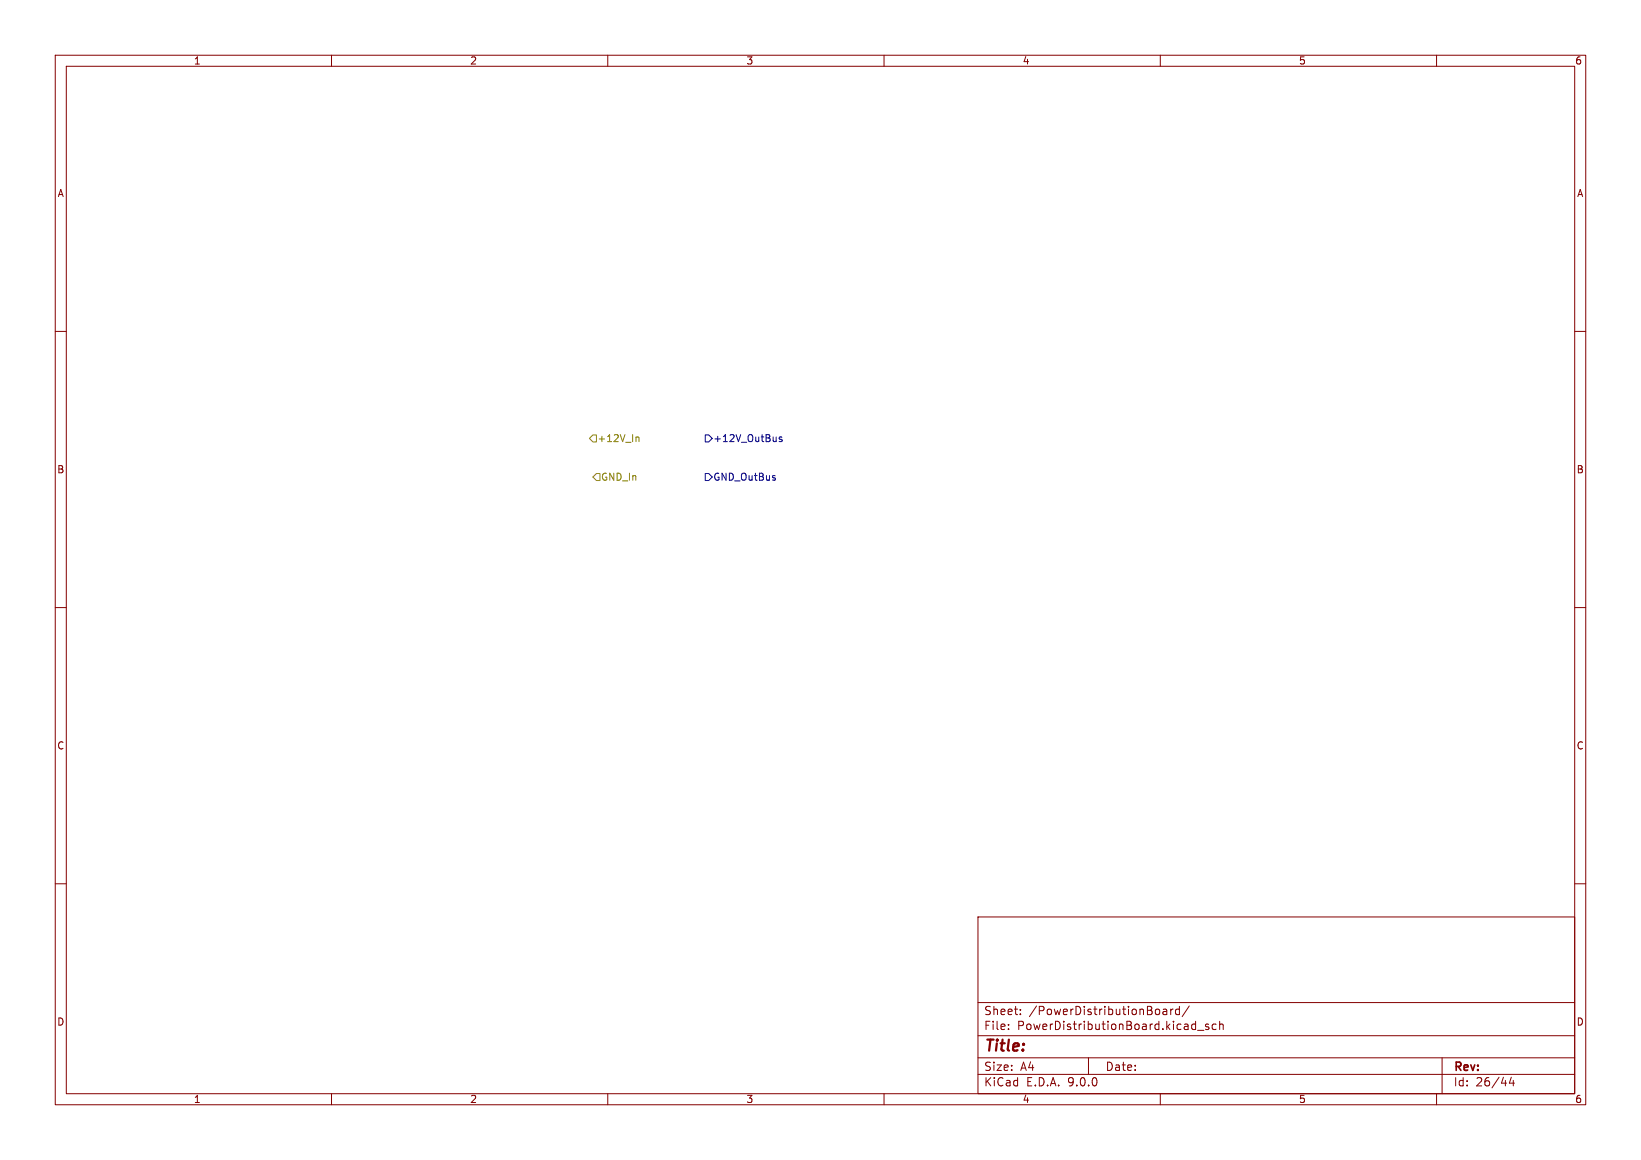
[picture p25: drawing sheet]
<svg xmlns="http://www.w3.org/2000/svg" width="297mm" height="210mm" viewBox="0 0 297 210" stroke-linecap="round" stroke-linejoin="round" font-family="sans-serif">
<defs><g id="words">
<text font-size="2.8" fill="#840000" x="178" y="190.9">Title:</text>
<g font-size="2.1" fill="#840000">
<text x="178" y="184">Sheet:</text>
<text x="186.2" y="184">/PowerDistributionBoard/</text>
<text x="178" y="186.7">File:</text>
<text x="184.1" y="186.7">PowerDistributionBoard.kicad_sch</text>
<text x="178" y="196.9">KiCad</text>
<text x="178" y="194.1">Size:</text>
<text x="184.7" y="194.1">A4</text>
<text x="185.7" y="196.9">E.D.A.</text>
<text x="193.3" y="196.9">9.0.0</text>
<text x="200" y="194.1">Date:</text>
<text x="263" y="194.3">Rev:</text>
<text x="263" y="196.9">Id:</text>
<text x="267.1" y="196.9">26/44</text>
</g>
<g font-size="1.8" fill="#840000">
<text x="35" y="11.9">1</text>
<text x="85" y="11.9">2</text>
<text x="135" y="11.9">3</text>
<text x="185" y="11.9">4</text>
<text x="235" y="11.9">5</text>
<text x="285" y="11.9">6</text>
<text x="10.3" y="35.9">A</text>
<text x="285.3" y="35.9">A</text>
<text x="10.3" y="85.9">B</text>
<text x="285.3" y="85.9">B</text>
<text x="10.3" y="135.9">C</text>
<text x="285.3" y="135.9">C</text>
<text x="10.3" y="185.9">D</text>
<text x="285.3" y="185.9">D</text>
<text x="35" y="199.9">1</text>
<text x="85" y="199.9">2</text>
<text x="135" y="199.9">3</text>
<text x="185" y="199.9">4</text>
<text x="235" y="199.9">5</text>
<text x="285" y="199.9">6</text>
</g>
<g font-size="1.8" fill="#848400">
<text x="108.1" y="80.2">+12V_In</text>
<text x="108.7" y="87.2">GND_In</text>
</g>
<g font-size="1.8" fill="#000084">
<text x="129" y="80.2">+12V_OutBus</text>
<text x="129" y="87.2">GND_OutBus</text>
</g>
</g></defs>
<path d="M0 0h297v210h-297z" fill="#fff" stroke="#fff" stroke-width=".18"/>
<g fill="none" stroke="#840000" stroke-width=".18">
<path d="M10 10h277v190h-277zM12 12h273v186h-273zM60 10v2M110 10v2M160 10v2M210 10v2M260 10v2M10 60h2M285 60h2M10 110h2M285 110h2M10 160h2"/>
<path d="M177 166h108v32h-108zM285 160h2M60 198v2M110 198v2M160 198v2M177 194.5h108M177 191.5h108M177 187.5h108M177 181.5h108M182.5 186.3v.1M182.5 185.5v.1M184.7 183.6v.1"/>
<path d="M184.7 182.8v.1M197 191.5v3M210 198v2M210.5 182.8h.6l.1 .9M211.2 183.1h-.5a.29 .29 0 0 0-.2 .3 .29 .29 0 0 0 .2 .3l.5-.1M211.9 182.7v1M212.3 182.7l-.3 .1-.1 .2M213.5 182.8l-.5-.1-.3 .3v.4l.2 .2h.6M213.5 182.2v1.5M215.2 182.1l-1.2 2M216.7 186.5h1.2M218.7 185.5l-.3-.1-.2 .2v.2l.5 .2v.3h-.5"/>
<path d="M220.1 185.5l-.4-.1-.3 .3v.4l.1 .2h.6M220.7 185.5l.3-.1 .3 .1 .1 .9M220.7 184.9v1.5M260 198v2M261 191.5v6.5M273.5 195l-.3 1.1h.9M273.9 195.6v1"/>
</g>
<path d="M127.6 78.7h.7l.6 .7-.6 .6h-.7zM141.5 79.2l-.3-.1-.2 .2 .1 .2 .4 .1v.3h-.5M127.6 85.7h.7l.6 .7-.6 .6h-.7z" fill="none" stroke="#000084" stroke-width=".18"/>
<path d="M107.3 78.7h.6v1.3h-.6l-.6-.6zM115.2 79.2h.4l.1 .8M107.9 85.7h.7v1.3h-.7l-.6-.6z" fill="none" stroke="#848400" stroke-width=".18"/>
<use href="#words"/>
</svg>
